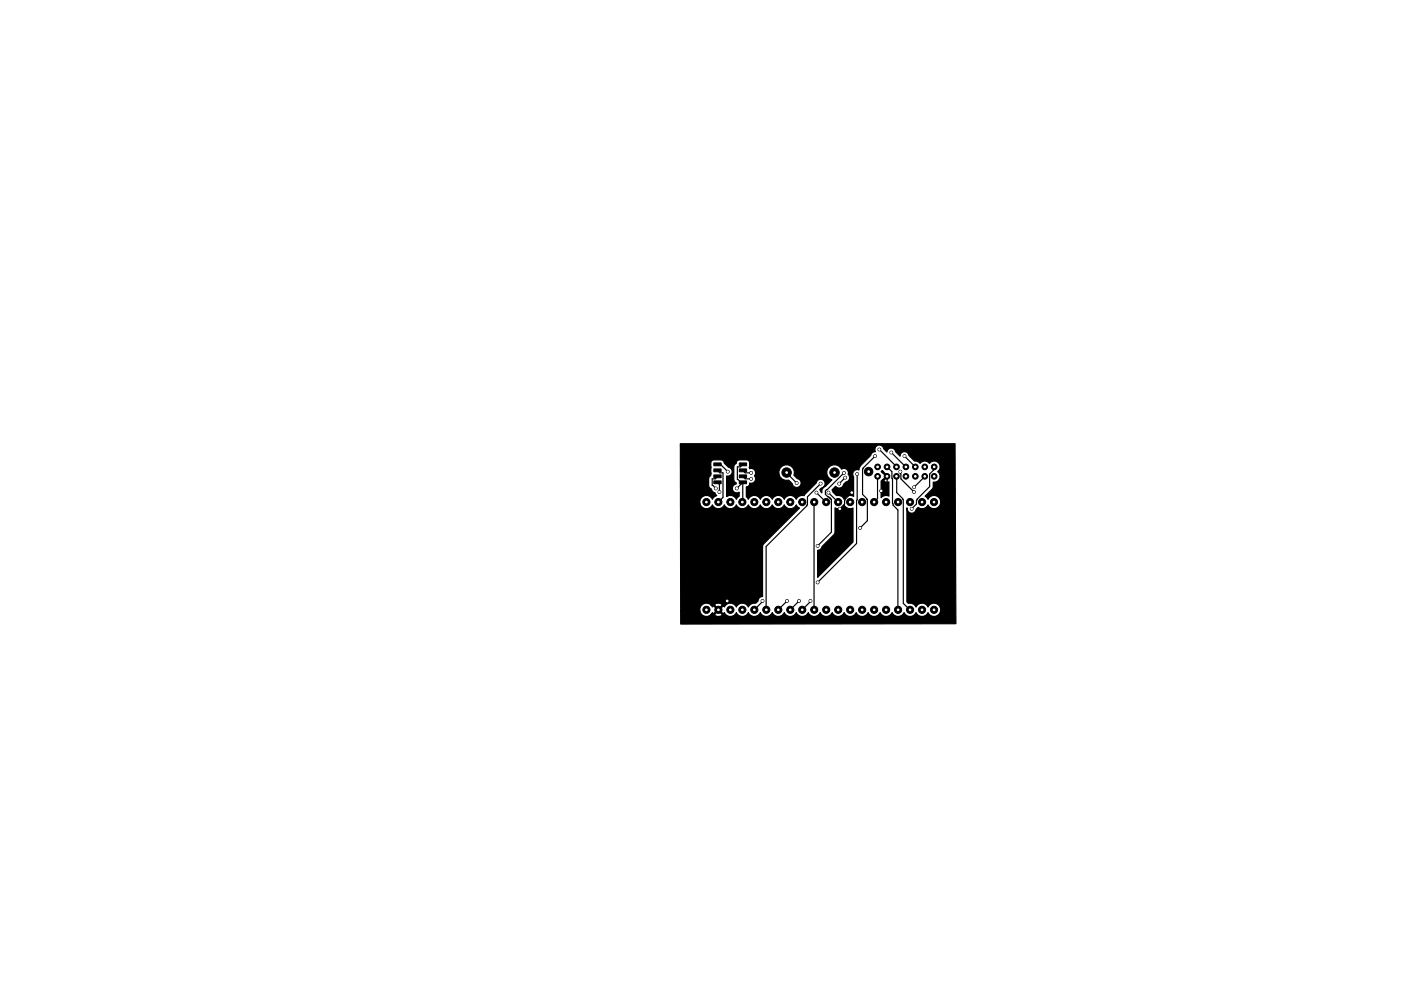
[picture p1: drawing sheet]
<svg xmlns="http://www.w3.org/2000/svg" width="297mm" height="210mm" viewBox="0 0 297 210" stroke-linecap="round" stroke-linejoin="round" font-family="sans-serif">
<g fill="#000" stroke="#000" stroke-width=".21">
<path d="M151.3 98.2h1.6v.6h-1.6zM151.3 99.5h1.6v.6h-1.6zM156.7 99.5h1.6v.6h-1.6zM156.7 98.2h1.6v.6h-1.6zM151.3 100.8h1.6v.6h-1.6zM151.3 102h1.6v.6h-1.6zM156.7 102h1.6v.6h-1.6zM156.7 100.8h1.6v.6h-1.6z"/>
<circle cx="185.5" cy="96.8" r=".3"/>
<circle cx="186.1" cy="99.1" r=".6"/>
<circle cx="186.4" cy="95.4" r=".3"/>
<circle cx="188.1" cy="99.1" r=".6"/>
<circle cx="189" cy="96" r=".3"/>
<circle cx="190.1" cy="99.1" r=".6"/>
<circle cx="191.8" cy="96.8" r=".3"/>
<circle cx="192.1" cy="99.1" r=".6"/>
<circle cx="194.1" cy="99.1" r=".6"/>
<circle cx="196.1" cy="99.1" r=".6"/>
<circle cx="198.1" cy="99.1" r=".6"/>
<circle cx="149.8" cy="106.5" r=".76"/>
<circle cx="151.8" cy="103.6" r=".3"/>
<circle cx="152.3" cy="106.5" r=".76"/>
<circle cx="152.5" cy="104.4" r=".3"/>
<circle cx="154.3" cy="100.1" r=".3"/>
<circle cx="154.9" cy="106.5" r=".76"/>
<circle cx="156.2" cy="103.6" r=".3"/>
<circle cx="157.4" cy="106.5" r=".76"/>
<circle cx="159.3" cy="101.6" r=".3"/>
<circle cx="159.3" cy="100.3" r=".3"/>
<circle cx="159.9" cy="106.5" r=".76"/>
<circle cx="162.5" cy="106.5" r=".76"/>
<circle cx="165" cy="106.5" r=".76"/>
<circle cx="166.8" cy="100.3" r="1"/>
<circle cx="167.6" cy="106.5" r=".76"/>
<circle cx="168.9" cy="102.5" r=".3"/>
<circle cx="170.1" cy="106.5" r=".76"/>
<circle cx="172.6" cy="106.5" r=".76"/>
<circle cx="173.1" cy="104.5" r=".3"/>
<circle cx="173.4" cy="115.8" r=".3"/>
<circle cx="174" cy="102.6" r=".3"/>
<circle cx="175.2" cy="106.5" r=".76"/>
<circle cx="175.6" cy="104.5" r=".3"/>
<circle cx="176.9" cy="100.3" r="1"/>
<circle cx="177.7" cy="106.5" r=".76"/>
<circle cx="177.9" cy="102.6" r=".3"/>
<circle cx="178.1" cy="107.9" r=".3"/>
<circle cx="178.9" cy="100.3" r=".3"/>
<circle cx="179.2" cy="101.3" r=".3"/>
<circle cx="180.3" cy="106.5" r=".76"/>
<circle cx="180.6" cy="104.5" r=".3"/>
<circle cx="181.7" cy="100.6" r=".3"/>
<circle cx="182.4" cy="112" r=".3"/>
<circle cx="182.8" cy="106.5" r=".76"/>
<circle cx="184.2" cy="100.1" r=".9"/>
<circle cx="185.3" cy="106.5" r=".76"/>
<circle cx="186.1" cy="101.1" r=".6"/>
<circle cx="186.8" cy="104.1" r=".3"/>
<circle cx="187.9" cy="106.5" r=".76"/>
<circle cx="188.1" cy="101.1" r=".6"/>
<circle cx="190.1" cy="101.1" r=".6"/>
<circle cx="190.4" cy="106.5" r=".76"/>
<circle cx="190.9" cy="100.1" r=".3"/>
<circle cx="192.1" cy="101.1" r=".6"/>
<circle cx="193" cy="106.5" r=".76"/>
<circle cx="193.3" cy="107.9" r=".3"/>
<circle cx="193.8" cy="103.4" r=".3"/>
<circle cx="193.8" cy="104.4" r=".3"/>
<circle cx="194.1" cy="101.1" r=".6"/>
<circle cx="195.5" cy="106.5" r=".76"/>
<circle cx="196.1" cy="101.1" r=".6"/>
<circle cx="198" cy="106.5" r=".76"/>
<circle cx="198.1" cy="101.1" r=".6"/>
<circle cx="149.8" cy="129.4" r=".76"/>
<circle cx="152.3" cy="129.4" r=".76"/>
<circle cx="154.2" cy="127.5" r=".3"/>
<circle cx="154.9" cy="129.4" r=".76"/>
<circle cx="157.4" cy="129.4" r=".76"/>
<circle cx="159.9" cy="129.4" r=".76"/>
<circle cx="161.7" cy="127.5" r=".3"/>
<circle cx="162.5" cy="129.4" r=".76"/>
<circle cx="165" cy="129.4" r=".76"/>
<circle cx="166.9" cy="127.5" r=".3"/>
<circle cx="167.6" cy="129.4" r=".76"/>
<circle cx="169.4" cy="127.5" r=".3"/>
<circle cx="170.1" cy="129.4" r=".76"/>
<circle cx="171.8" cy="127.5" r=".3"/>
<circle cx="172.6" cy="129.4" r=".76"/>
<circle cx="173.4" cy="123.6" r=".3"/>
<circle cx="175.2" cy="129.4" r=".76"/>
<circle cx="177.7" cy="129.4" r=".76"/>
<circle cx="180.3" cy="129.4" r=".76"/>
<circle cx="182.8" cy="129.4" r=".76"/>
<circle cx="185.3" cy="129.4" r=".76"/>
<circle cx="187.9" cy="129.4" r=".76"/>
<circle cx="190.4" cy="129.4" r=".76"/>
<circle cx="193" cy="129.4" r=".76"/>
<circle cx="195.5" cy="129.4" r=".76"/>
<circle cx="198" cy="129.4" r=".76"/>
</g>
<g fill="none" stroke="#000" stroke-width=".25">
<path d="M152.1 98.5h.1M152.1 99.8l.6 .5h.6v5.2l-1 1M152.1 98.5h.7l1.5 1.6M157.5 98.5l-.5 .6h-.7v2.6l.8 .7h.4M157.5 99.8l.5 .5h1.3M185.5 96.8l-2.6 2.8v5.3l1 1.1v4.5l-1.5 1.5M186.4 95.4l3.7 3.7M188.1 99.1h.1M188.1 99.1l1 1 .1 6.7 .2 .4 1 1v21.2M189 96l3.1 3.1M191.8 96.8l2.3 2.3M194.1 99.1h.1"/>
<path d="M198.1 99.1v.5l-1 1v2.6l-2.7 2.7-.1 1-1 1M152.1 101.1h.1M152.1 102.3l.4 .4v1.7M152.1 101.1l-.5 .5h-.6v1.4l.8 .6M157.4 106.5h.1M157.5 102.4l-1.3 1.2M157.5 102.4v4l-.1 .1M157.5 102.3v.1M157.5 101.1l.5 .5h1.3M166.8 100.3l2.1 2.2M172.6 106.5v22.9M173.1 104.5l2.1 2"/>
<path d="M174 102.6l-2.8 2.8v1.7l-.1 .2-8.7 8.6 .1 13.5M175.6 104.5l2.1 2M178.9 100.3l-3.9 3.8v.8l.5 .5 .4 .1 .4 .5v6.9l-2.9 2.9M179.2 101.3l-1.3 1.3M180.6 104.5l-1.4 1.4-.1 1-1 1M181.7 100.6l-.1 14.7-8.2 8.3M185.3 106.5h.1M186.1 101.1v4.7l-.8 .7M186.1 101.1h.1M188.1 101.1h.1M188.1 101.1v1.8l-1.3 1.2M190.1 101.1v3.4l1.4 1.5v22l1.4 1.4"/>
<path d="M190.9 100.1l.1 1.5 2.8 2.8M196.1 101.1h.1M196.1 101.1l-2.3 2.3M154.2 127.5l-1.9 1.9M159.9 129.4h.1M161.7 127.5l-1.8 1.9M166.9 127.5l-1.9 1.9M169.4 127.5l-1.8 1.9M171.8 127.5l-1.7 1.9M190.4 129.4h.1M193 129.4h-.1"/>
</g>
<path d="M177 107.8a1.36 1.36 0 0 0 2-.7 1.34 1.34 0 0 0 1.9 .7v7.2l-7.5 7.5v-5.7a.9 .9 0 0 0 .9-.8l2.7-2.8zM186.8 100.1l.3-.3 1.2 1.2-.9 .9v.2l.5 .2 .6-.1v3.1a1.31 1.31 0 0 0-1.7 .3v-3.5l1.1-1zM144.2 94.1h58.3l.2 38.2-58.4 .1v-2.7h4.1l.2 .5a1.39 1.39 0 0 0 2.2 .2h.7l.1 .2a1.01 1.01 0 0 0 1.5-.2l-.8-.8-.8 .8h-.7l.2-.4 .3 .2 .8-.8-.8-.8-.3 .2-.2-.4h.7l.8 .8 .8-.8a.93 .93 0 0 0-1.6 0h-.7l-.2-.2a1.42 1.42 0 0 0-1.6 0 1.42 1.42 0 0 0-.6 1.5h-4.1v-22.9h4.1l.2 .5a1.4 1.4 0 0 0 2.4-.2 1.38 1.38 0 0 0 1.3 .8 1.38 1.38 0 0 0 1.3-.8 1.38 1.38 0 0 0 1.3 .8 1.38 1.38 0 0 0 1.2-.8 1.38 1.38 0 0 0 1.3 .8 1.38 1.38 0 0 0 1.3-.8 1.38 1.38 0 0 0 1.2 .8 1.38 1.38 0 0 0 1.3-.8 1.38 1.38 0 0 0 1.3 .8 1.38 1.38 0 0 0 1.2-.8 1.38 1.38 0 0 0 1.3 .8 1.38 1.38 0 0 0 1.3-.8 1.38 1.38 0 0 0 1.3 .8 1.38 1.38 0 0 0 1.2-.8l.7 .7-7.8 7.9v10.9h-.2a.91 .91 0 0 0-.8 .9l-.5 .5a1.36 1.36 0 0 0-1.5 .8 1.38 1.38 0 0 0-1.3-.8 1.38 1.38 0 0 0-1.3 .8 1.38 1.38 0 0 0-1.2-.8 1.38 1.38 0 0 0-1.3 .8l-.3-.2-.8 .8 .8 .8 .3-.2a1.38 1.38 0 0 0 1.3 .8 1.38 1.38 0 0 0 1.2-.8 1.38 1.38 0 0 0 1.3 .8 1.38 1.38 0 0 0 1.3-.8 1.38 1.38 0 0 0 1.2 .8 1.38 1.38 0 0 0 1.3-.8 1.38 1.38 0 0 0 1.3 .8 1.38 1.38 0 0 0 1.2-.8 1.38 1.38 0 0 0 1.3 .8 1.38 1.38 0 0 0 1.3-.8 1.38 1.38 0 0 0 1.3 .8 1.38 1.38 0 0 0 1.2-.8 1.38 1.38 0 0 0 1.3 .8 1.38 1.38 0 0 0 1.3-.8 1.38 1.38 0 0 0 1.2 .8 1.38 1.38 0 0 0 1.3-.8 1.38 1.38 0 0 0 1.3 .8 1.38 1.38 0 0 0 1.2-.8 1.38 1.38 0 0 0 1.3 .8 1.38 1.38 0 0 0 1.3-.8 1.38 1.38 0 0 0 1.3 .8 1.38 1.38 0 0 0 1.2-.8 1.38 1.38 0 0 0 1.3 .8 1.38 1.38 0 0 0 1.3-.8 1.38 1.38 0 0 0 1.2 .8 1.38 1.38 0 0 0 1.3-.8 1.38 1.38 0 0 0 1.3 .8 1.38 1.38 0 0 0 1.2-.8 1.38 1.38 0 0 0 1.3 .8 1.38 1.38 0 0 0 1.3-.8 1.38 1.38 0 0 0 1.3 .8 1.38 1.38 0 0 0 1.2-.8 1.38 1.38 0 0 0 1.3 .8 1.38 1.38 0 0 0 1.3-.8 1.41 1.41 0 0 0 2.1 .5 1.41 1.41 0 0 0 0-2.2 1.41 1.41 0 0 0-2.1 .5 1.38 1.38 0 0 0-1.3-.8 1.38 1.38 0 0 0-1.3 .8 1.34 1.34 0 0 0-1.6-.8l-.3-.3v-19.9a.99 .99 0 0 0 .8 1.1 .99 .99 0 0 0 1.1-.8l.5-.4a1.39 1.39 0 0 0 2.1-.6 1.41 1.41 0 0 0 2.1 .5 1.41 1.41 0 0 0 0-2.2 1.41 1.41 0 0 0-2.1 .5l-.7-.6 1.7-1.8 .1-1.2h.4a1.25 1.25 0 0 0 1-1 1.25 1.25 0 0 0-.5-1.2 1.25 1.25 0 0 0 .2-1.9 1.25 1.25 0 0 0-1.9 .1 1.23 1.23 0 0 0-2 0l-.3-.3-.9-.2-1.2-1.2a.94 .94 0 0 0-1-.8 .94 .94 0 0 0-.9 1l-.9-1a.95 .95 0 0 0-1-.7 .95 .95 0 0 0-.9 .8l-.6-.7a.95 .95 0 0 0-1.3-.7 .95 .95 0 0 0-.5 1.3 .91 .91 0 0 0-1 .8l-2.1 2.2-.4 .9a.94 .94 0 0 0-1.1 .3 .94 .94 0 0 0 0 1.1v4.2l-.5-.2a1.36 1.36 0 0 0-1.5 .8 1.34 1.34 0 0 0-1.6-.7l-.8-.8-.2-.5 .8-.7 .2 .2a.94 .94 0 0 0 1.5-.6l.5-.5a.94 .94 0 0 0 .7-.7 .94 .94 0 0 0-.3-1 .94 .94 0 0 0-.3-1 .94 .94 0 0 0-1.1-.1 1.65 1.65 0 0 0-2.7-.3 1.65 1.65 0 0 0 .7 2.6l-1.9 1.8-.2 .2-.1 .8-.4-.7 .3-.4a.95 .95 0 0 0 .8-.9 .95 .95 0 0 0-.9-.9 .95 .95 0 0 0-.9 .8l-2.6 2.7-.1-.1a1.36 1.36 0 0 0-1.6 .8 1.38 1.38 0 0 0-1.2-.8 1.38 1.38 0 0 0-1.3 .8 1.38 1.38 0 0 0-1.3-.8 1.38 1.38 0 0 0-1.3 .8 1.38 1.38 0 0 0-1.2-.8 1.38 1.38 0 0 0-1.3 .8 1.38 1.38 0 0 0-1.3-.8 1.38 1.38 0 0 0-1.2 .8l-.5-.5 .1-2.1a.67 .67 0 0 0 .6-.8 .93 .93 0 0 0 1.2-.4 .93 .93 0 0 0-.2-1.1l.3-.4h4.9l.3 .6a1.6 1.6 0 0 0 1.8 .7l.8 .8a.95 .95 0 0 0 1.6 .4 .95 .95 0 0 0-.6-1.6l-.7-.7 .1-.2a1.67 1.67 0 0 0-1.6-2 1.67 1.67 0 0 0-1.7 2l-4.9-.1a.93 .93 0 0 0-1.3-1.1v-1.2l-.1-.4-.5-.2h-1.6a.79 .79 0 0 0-.7 .8l-.2 .1-.2 .6v2.6l.5 1a.96 .96 0 0 0-.8 1.2 .96 .96 0 0 0 1.4 .5 1.57 1.57 0 0 1-.6 1.5 1.39 1.39 0 0 0-2.1-.6l.1-4.3a.95 .95 0 0 0 1.1-.8 .95 .95 0 0 0-.8-1.1l-.9-.9a.65 .65 0 0 0-.6-.6h-1.6l-.4 .2-.2 .4 .1 2.2-.1 .5-.4 .4a2.7 2.7 0 0 0 .2 2.2l.3 .3a.94 .94 0 0 0 .8 .8l.4 .6-.5 .1-.5 .6a1.41 1.41 0 0 0-1.7-.7 1.41 1.41 0 0 0-.9 1.6h-4.1z" fill="#000" stroke="#000" stroke-width=".25"/>
<g fill="#fff" stroke="#fff" stroke-width=".21">
<circle cx="156.2" cy="103.6" r=".17"/>
<circle cx="151.8" cy="103.6" r=".17"/>
<circle cx="154.2" cy="127.5" r=".17"/>
<circle cx="178.1" cy="107.9" r=".17"/>
<circle cx="180.6" cy="104.5" r=".17"/>
<circle cx="186.8" cy="104.1" r=".17"/>
<circle cx="154.3" cy="100.1" r=".17"/>
<circle cx="175.6" cy="104.5" r=".17"/>
<circle cx="152.5" cy="104.4" r=".17"/>
<circle cx="173.1" cy="104.5" r=".17"/>
<circle cx="159.3" cy="101.6" r=".17"/>
<circle cx="168.9" cy="102.5" r=".17"/>
<circle cx="193.8" cy="103.4" r=".17"/>
<circle cx="159.3" cy="100.3" r=".17"/>
<circle cx="193.8" cy="104.4" r=".17"/>
<circle cx="190.9" cy="100.1" r=".17"/>
<circle cx="161.7" cy="127.5" r=".17"/>
<circle cx="173.4" cy="115.8" r=".17"/>
<circle cx="178.9" cy="100.3" r=".17"/>
<circle cx="186.4" cy="95.4" r=".17"/>
<circle cx="189" cy="96" r=".17"/>
<circle cx="179.2" cy="101.3" r=".17"/>
<circle cx="177.9" cy="102.6" r=".17"/>
<circle cx="174" cy="102.6" r=".17"/>
<circle cx="166.9" cy="127.5" r=".17"/>
<circle cx="182.4" cy="112" r=".17"/>
<circle cx="185.5" cy="96.8" r=".17"/>
<circle cx="191.8" cy="96.8" r=".17"/>
<circle cx="169.4" cy="127.5" r=".17"/>
<circle cx="173.4" cy="123.6" r=".17"/>
<circle cx="181.7" cy="100.6" r=".17"/>
<circle cx="171.8" cy="127.5" r=".17"/>
<circle cx="193.3" cy="107.9" r=".17"/>
<circle cx="149.8" cy="129.4" r=".17"/>
<circle cx="152.3" cy="129.4" r=".17"/>
<circle cx="154.9" cy="129.4" r=".17"/>
<circle cx="157.4" cy="129.4" r=".17"/>
<circle cx="159.9" cy="129.4" r=".17"/>
<circle cx="162.5" cy="129.4" r=".17"/>
<circle cx="165" cy="129.4" r=".17"/>
<circle cx="167.6" cy="129.4" r=".17"/>
<circle cx="170.1" cy="129.4" r=".17"/>
<circle cx="172.6" cy="129.4" r=".17"/>
<circle cx="175.2" cy="129.4" r=".17"/>
<circle cx="177.7" cy="129.4" r=".17"/>
<circle cx="180.3" cy="129.4" r=".17"/>
<circle cx="182.8" cy="129.4" r=".17"/>
<circle cx="185.3" cy="129.4" r=".17"/>
<circle cx="187.9" cy="129.4" r=".17"/>
<circle cx="190.4" cy="129.4" r=".17"/>
<circle cx="193" cy="129.4" r=".17"/>
<circle cx="195.5" cy="129.4" r=".17"/>
<circle cx="198" cy="129.4" r=".17"/>
<circle cx="198" cy="106.5" r=".17"/>
<circle cx="195.5" cy="106.5" r=".17"/>
<circle cx="193" cy="106.5" r=".17"/>
<circle cx="190.4" cy="106.5" r=".17"/>
<circle cx="187.9" cy="106.5" r=".17"/>
<circle cx="185.3" cy="106.5" r=".17"/>
<circle cx="182.8" cy="106.5" r=".17"/>
<circle cx="180.3" cy="106.5" r=".17"/>
<circle cx="177.7" cy="106.5" r=".17"/>
<circle cx="175.2" cy="106.5" r=".17"/>
<circle cx="172.6" cy="106.5" r=".17"/>
<circle cx="170.1" cy="106.5" r=".17"/>
<circle cx="167.6" cy="106.5" r=".17"/>
<circle cx="165" cy="106.5" r=".17"/>
<circle cx="162.5" cy="106.5" r=".17"/>
<circle cx="159.9" cy="106.5" r=".17"/>
<circle cx="157.4" cy="106.5" r=".17"/>
<circle cx="154.9" cy="106.5" r=".17"/>
<circle cx="152.3" cy="106.5" r=".17"/>
<circle cx="149.8" cy="106.5" r=".17"/>
<circle cx="198.1" cy="101.1" r=".17"/>
<circle cx="196.1" cy="101.1" r=".17"/>
<circle cx="194.1" cy="101.1" r=".17"/>
<circle cx="192.1" cy="101.1" r=".17"/>
<circle cx="190.1" cy="101.1" r=".17"/>
<circle cx="188.1" cy="101.1" r=".17"/>
<circle cx="186.1" cy="101.1" r=".17"/>
<circle cx="198.1" cy="99.1" r=".17"/>
<circle cx="196.1" cy="99.1" r=".17"/>
<circle cx="194.1" cy="99.1" r=".17"/>
<circle cx="192.1" cy="99.1" r=".17"/>
<circle cx="190.1" cy="99.1" r=".17"/>
<circle cx="188.1" cy="99.1" r=".17"/>
<circle cx="186.1" cy="99.1" r=".17"/>
<circle cx="184.2" cy="100.1" r=".17"/>
<circle cx="166.8" cy="100.3" r=".17"/>
<circle cx="176.9" cy="100.3" r=".17"/>
</g>
</svg>
